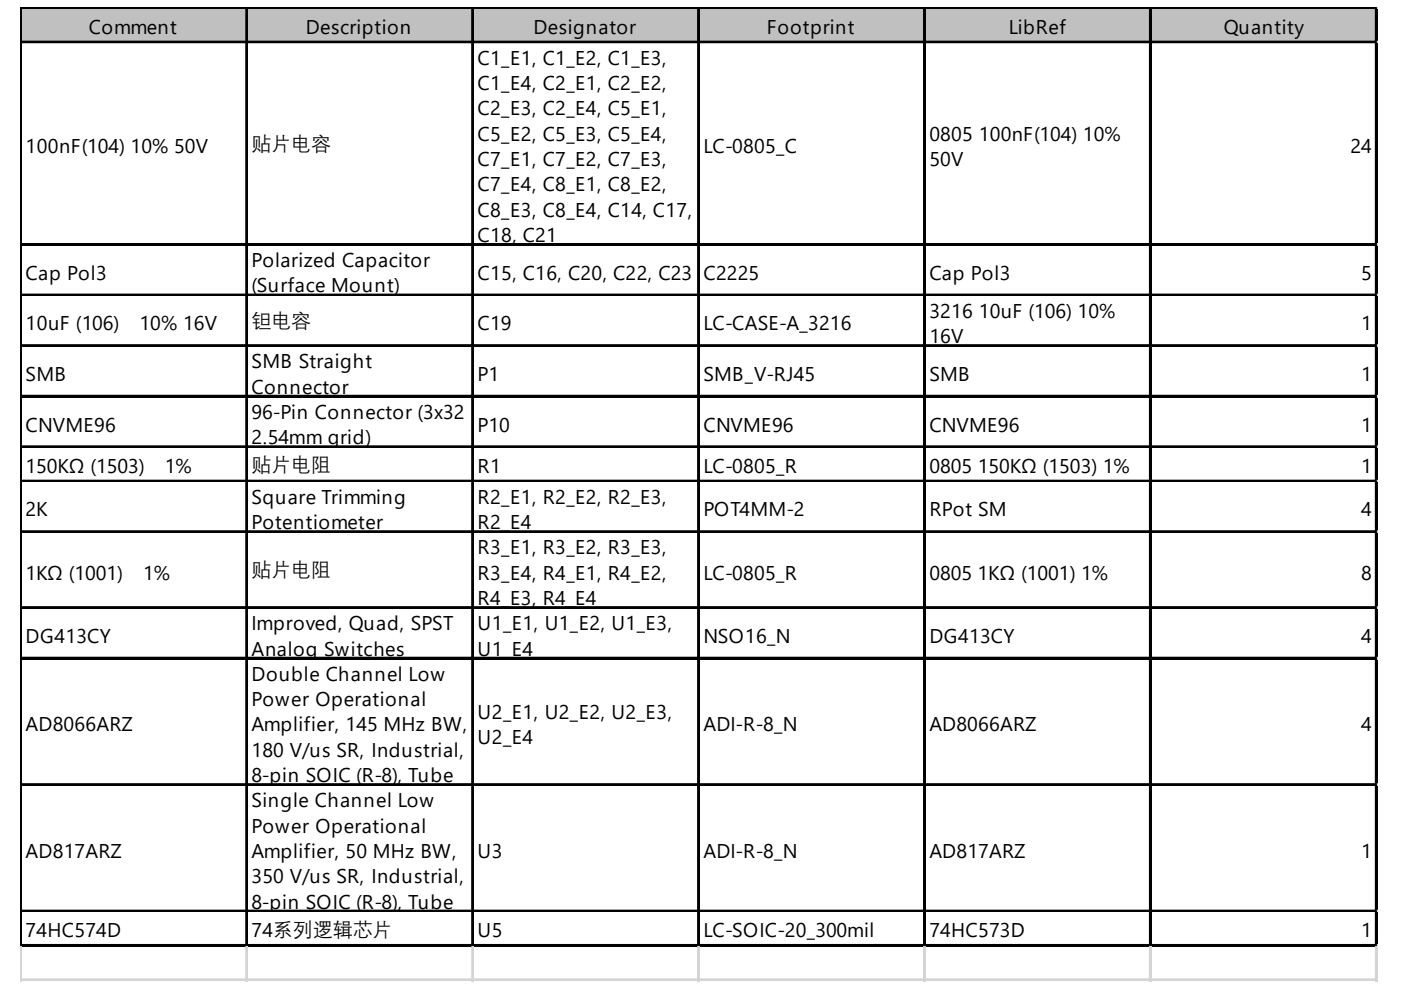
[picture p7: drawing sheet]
<svg xmlns="http://www.w3.org/2000/svg" width="297mm" height="210mm" viewBox="0 0 297 210" stroke-linecap="round" stroke-linejoin="round" font-family="sans-serif">
<defs><g id="words">
<g font-size="4.2">
<text x="18.9" y="7.2">Comment</text>
<text x="64.8" y="7.2">Description</text>
<text x="113.1" y="7.2">Designator</text>
<text x="162.5" y="7.2">Footprint</text>
<text x="213.9" y="7.2">LibRef</text>
<text x="259.5" y="7.2">Quantity</text>
<text x="101.2" y="13.7">C1_E1, C1_E2, C1_E3,</text>
<text x="101.2" y="19.1">C1_E4, C2_E1, C2_E2,</text>
<text x="101.2" y="24.5">C2_E3, C2_E4, C5_E1,</text>
<text x="101.2" y="29.8">C5_E2, C5_E3, C5_E4,</text>
<text x="197" y="29.8">0805 100nF(104) 10%</text>
<text x="5.4" y="32.5">100nF(104) 10% 50V</text>
<text x="53.3" y="31.8">贴片电容</text>
<text x="101.2" y="35.2">C7_E1, C7_E2, C7_E3,</text>
<text x="149.1" y="32.5">LC-0805_C</text>
<text x="197" y="35.2">50V</text>
<text x="286.3" y="32.5">24</text>
<text x="101.2" y="40.6">C7_E4, C8_E1, C8_E2,</text>
<text x="101.2" y="45.9">C8_E3, C8_E4, C14, C17,</text>
<text x="101.2" y="51.3">C18, C21</text>
<text x="5.4" y="59.3">Cap Pol3</text>
<text x="53.3" y="56.6">Polarized Capacitor</text>
<text x="101.2" y="59.3">C15, C16, C20, C22, C23</text>
<text x="149.1" y="59.3">C2225</text>
<text x="197" y="59.3">Cap Pol3</text>
<text x="288.6" y="59.3">5</text>
<text x="53.3" y="62">(Surface Mount)</text>
<text x="5.4" y="70">10uF (106) ¡À 10% 16V</text>
<text x="53.3" y="69.3">钽电容</text>
<text x="101.2" y="70">C19</text>
<text x="149.1" y="70">LC-CASE-A_3216</text>
<text x="197" y="67.4">3216 10uF (106) 10%</text>
<text x="288.6" y="70">1</text>
<text x="197" y="72.7">16V</text>
<text x="5.4" y="80.8">SMB</text>
<text x="53.3" y="78.1">SMB Straight</text>
<text x="53.3" y="83.5">Connector</text>
<text x="101.2" y="80.8">P1</text>
<text x="149.1" y="80.8">SMB_V-RJ45</text>
<text x="197" y="80.8">SMB</text>
<text x="288.6" y="80.8">1</text>
<text x="53.3" y="88.8">96-Pin Connector (3x32</text>
<text x="5.4" y="91.5">CNVME96</text>
<text x="53.3" y="94.2">2.54mm grid)</text>
<text x="101.2" y="91.5">P10</text>
<text x="149.1" y="91.5">CNVME96</text>
<text x="197" y="91.5">CNVME96</text>
<text x="288.6" y="91.5">1</text>
<text x="5.4" y="100.3">150KΩ (1503) ¡À 1%</text>
<text x="53.3" y="99.9">贴片电阻</text>
<text x="101.2" y="100.3">R1</text>
<text x="149.1" y="100.3">LC-0805_R</text>
<text x="197" y="100.3">0805 150KΩ (1503) 1%</text>
<text x="288.6" y="100.3">1</text>
<text x="53.3" y="106.8">Square Trimming</text>
<text x="101.2" y="106.8">R2_E1, R2_E2, R2_E3,</text>
<text x="5.4" y="109.5">2K</text>
<text x="53.3" y="112.2">Potentiometer</text>
<text x="101.2" y="112.2">R2_E4</text>
<text x="149.1" y="109.5">POT4MM-2</text>
<text x="197" y="109.5">RPot SM</text>
<text x="288.6" y="109.5">4</text>
<text x="101.2" y="117.5">R3_E1, R3_E2, R3_E3,</text>
<text x="5.4" y="122.9">1KΩ (1001) ¡À 1%</text>
<text x="53.3" y="122.2">贴片电阻</text>
<text x="101.2" y="122.9">R3_E4, R4_E1, R4_E2,</text>
<text x="149.1" y="122.9">LC-0805_R</text>
<text x="197" y="122.9">0805 1KΩ (1001) 1%</text>
<text x="288.6" y="122.9">8</text>
<text x="101.2" y="128.3">R4_E3, R4_E4</text>
<text x="5.4" y="136.3">DG413CY</text>
<text x="53.3" y="133.6">Improved, Quad, SPST</text>
<text x="101.2" y="133.6">U1_E1, U1_E2, U1_E3,</text>
<text x="149.1" y="136.3">NSO16_N</text>
<text x="197" y="136.3">DG413CY</text>
<text x="288.6" y="136.3">4</text>
<text x="53.3" y="139">Analog Switches</text>
<text x="101.2" y="139">U1_E4</text>
<text x="53.3" y="144.4">Double Channel Low</text>
<text x="53.3" y="149.7">Power Operational</text>
<text x="5.4" y="155.1">AD8066ARZ</text>
<text x="53.3" y="155.1">Amplifier, 145 MHz BW,</text>
<text x="101.2" y="152.4">U2_E1, U2_E2, U2_E3,</text>
<text x="149.1" y="155.1">ADI-R-8_N</text>
<text x="197" y="155.1">AD8066ARZ</text>
<text x="288.6" y="155.1">4</text>
<text x="53.3" y="160.4">180 V/us SR, Industrial,</text>
<text x="101.2" y="157.8">U2_E4</text>
<text x="53.3" y="165.8">8-pin SOIC (R-8), Tube</text>
<text x="53.3" y="171.2">Single Channel Low</text>
<text x="53.3" y="176.5">Power Operational</text>
<text x="5.4" y="181.9">AD817ARZ</text>
<text x="53.3" y="181.9">Amplifier, 50 MHz BW,</text>
<text x="101.2" y="181.9">U3</text>
<text x="149.1" y="181.9">ADI-R-8_N</text>
<text x="197" y="181.9">AD817ARZ</text>
<text x="288.6" y="181.9">1</text>
<text x="53.3" y="187.3">350 V/us SR, Industrial,</text>
<text x="53.3" y="192.6">8-pin SOIC (R-8), Tube</text>
<text x="5.4" y="198.8">74HC574D</text>
<text x="53.3" y="198.8">74系列逻辑芯片</text>
<text x="101.2" y="198.8">U5</text>
<text x="149.1" y="198.8">LC-SOIC-20_300mil</text>
<text x="197" y="198.8">74HC573D</text>
<text x="288.6" y="198.8">1</text>
</g>
</g></defs>
<path d="M4.6 1.9h287.5v7.3h-287.5z" fill="#c0c0c0"/>
<g fill="none" stroke="#000" stroke-width=".38">
<path d="M4.3 1.5v199.2M4.5 1.5v199.2M4.7 1.5h287.4M4.7 1.7h287.4M4.7 8.8h287.4M4.7 9h287.4M52.2 1.9v198.8M52.4 1.9v198.8M100.1 1.9v198.8M100.3 1.9v198.8M148 1.9v198.8M148.2 1.9v198.8"/>
<path d="M195.9 1.9v198.8M196.1 1.9v198.8M243.8 1.9v198.8M244 1.9v198.8M291.7 1.9v198.8M291.9 1.9v198.8M4.7 51.7h287.4M4.7 51.9h287.4M4.7 62.4h287.4M4.7 62.6h287.4M4.7 73.2h287.4M4.7 73.4h287.4"/>
<path d="M4.7 83.9h287.4M4.7 84.1h287.4M4.7 94.6h287.4M4.7 94.8h287.4M4.7 101.9h287.4M4.7 102.1h287.4M4.7 112.6h287.4M4.7 112.8h287.4M4.7 128.7h287.4M4.7 128.9h287.4M4.7 139.4h287.4M4.7 139.6h287.4"/>
<path d="M4.7 166.2h287.4M4.7 166.4h287.4M4.7 193.1h287.4M4.7 193.2h287.4M4.7 200.3h287.4M4.7 200.5h287.4"/>
</g>
<g fill="none" stroke="#d4d4d4" stroke-width=".38">
<path d="M292.1 1.5h.1M4.3 200.7v7.3M4.5 200.7v7.3M52.2 200.7v7.3M52.4 200.7v7.3M100.1 200.7v7.3M100.3 200.7v7.3M148 200.7v7.3M148.2 200.7v7.3M195.9 200.7v7.3M196.1 200.7v7.3M243.8 200.7v7.3"/>
<path d="M244 200.7v7.3M291.7 200.7v7.3M291.9 200.7v7.3"/>
</g>
<path d="M292.1 1.5v.4z" fill="#d4d4d4"/>
<path d="M292.1 8.8h.1" fill="none" stroke="#d4d4d4" stroke-width=".38"/>
<path d="M292.1 8.8v.4z" fill="#d4d4d4"/>
<path d="M292.1 51.7h.1" fill="none" stroke="#d4d4d4" stroke-width=".38"/>
<path d="M292.1 51.7v.4z" fill="#d4d4d4"/>
<path d="M292.1 62.4h.1" fill="none" stroke="#d4d4d4" stroke-width=".38"/>
<path d="M292.1 62.4v.4z" fill="#d4d4d4"/>
<path d="M292.1 73.2h.1" fill="none" stroke="#d4d4d4" stroke-width=".38"/>
<path d="M292.1 73.2v.3z" fill="#d4d4d4"/>
<path d="M292.1 83.9h.1" fill="none" stroke="#d4d4d4" stroke-width=".38"/>
<path d="M292.1 83.9v.4z" fill="#d4d4d4"/>
<path d="M292.1 94.6h.1" fill="none" stroke="#d4d4d4" stroke-width=".38"/>
<path d="M292.1 94.6v.4z" fill="#d4d4d4"/>
<path d="M292.1 101.9h.1" fill="none" stroke="#d4d4d4" stroke-width=".38"/>
<path d="M292.1 101.9v.4z" fill="#d4d4d4"/>
<path d="M292.1 112.6h.1" fill="none" stroke="#d4d4d4" stroke-width=".38"/>
<path d="M292.1 112.6v.4z" fill="#d4d4d4"/>
<path d="M292.1 128.7h.1" fill="none" stroke="#d4d4d4" stroke-width=".38"/>
<path d="M292.1 128.7v.4z" fill="#d4d4d4"/>
<path d="M292.1 139.4h.1" fill="none" stroke="#d4d4d4" stroke-width=".38"/>
<path d="M292.1 139.4v.4z" fill="#d4d4d4"/>
<path d="M292.1 166.2h.1" fill="none" stroke="#d4d4d4" stroke-width=".38"/>
<path d="M292.1 166.2v.4z" fill="#d4d4d4"/>
<path d="M292.1 193.1h.1" fill="none" stroke="#d4d4d4" stroke-width=".38"/>
<path d="M292.1 193.1v.3z" fill="#d4d4d4"/>
<path d="M292.1 200.3h.1" fill="none" stroke="#d4d4d4" stroke-width=".38"/>
<path d="M292.1 200.3v.4z" fill="#d4d4d4"/>
<path d="M4.3 207.6h287.8M4.3 207.8h287.8" fill="none" stroke="#d4d4d4" stroke-width=".38"/>
<use href="#words"/>
</svg>
